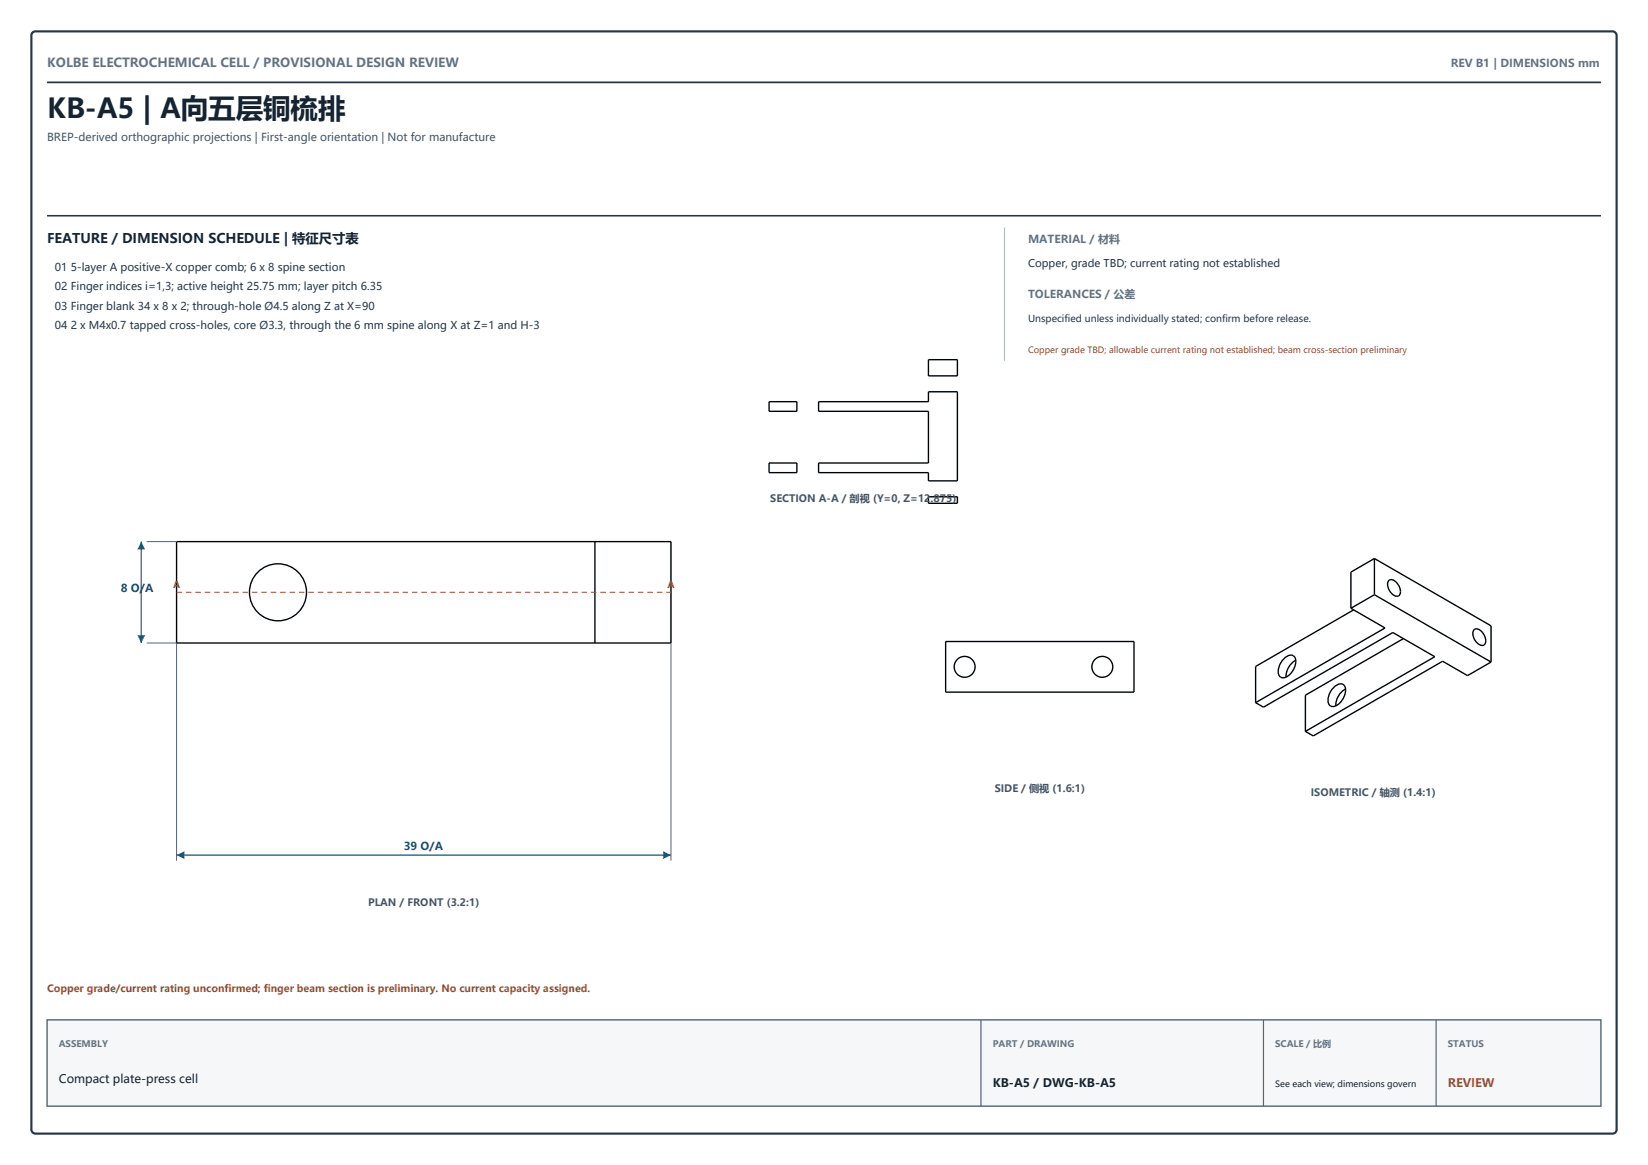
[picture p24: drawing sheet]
<svg xmlns="http://www.w3.org/2000/svg" width="315mm" height="223mm" viewBox="0 0 315 223" stroke-linecap="round" stroke-linejoin="round" font-family="sans-serif">
<defs><g id="words">
<text font-size="5.3" fill="#162331" x="9" y="22.5">KB-A5 | A向五层铜梳排</text>
<text font-size="2.5" fill="#162331" x="9" y="46.5">FEATURE / DIMENSION SCHEDULE | 特征尺寸表</text>
<text font-size="2.4" fill="#607283" x="9" y="12.7">KOLBE ELECTROCHEMICAL CELL / PROVISIONAL DESIGN REVIEW</text>
<g font-size="2.3" fill="#162331">
<text x="11.3" y="207">Compact plate-press cell</text>
<text x="189.8" y="207.8">KB-A5 / DWG-KB-A5</text>
</g>
<text font-size="2.3" fill="#9b4b2a" x="276.8" y="207.8">REVIEW</text>
<g font-size="2.1" fill="#607283">
<text x="277.3" y="12.7">REV B1 | DIMENSIONS mm</text>
<text x="196.5" y="46.5">MATERIAL / 材料</text>
<text x="196.5" y="57">TOLERANCES / 公差</text>
</g>
<text font-size="2.1" fill="#435464" x="9" y="27">BREP-derived orthographic projections | First-angle orientation | Not for manufacture</text>
<g font-size="2.1" fill="#243647">
<text x="10.5" y="51.7">01 5-layer A positive-X copper comb; 6 x 8 spine section</text>
<text x="10.5" y="55.5">02 Finger indices i=1,3; active height 25.75 mm; layer pitch 6.35</text>
<text x="10.5" y="59.3">03 Finger blank 34 x 8 x 2; through-hole Ø4.5 along Z at X=90</text>
<text x="10.5" y="63">04 2 x M4x0.7 tapped cross-holes, core Ø3.3, through the 6 mm spine along X at Z=1 and H-3</text>
</g>
<g font-size="2.1" fill="#14526f">
<text x="23.1" y="113.2">8 O/A</text>
<text x="77.2" y="162.6">39 O/A</text>
</g>
<text font-size="2" fill="#243647" x="196.5" y="51">Copper, grade TBD; current rating not established</text>
<g font-size="1.9" fill="#435464">
<text x="147.2" y="96">SECTION A-A / 剖视 (Y=0, Z=12.875)</text>
<text x="190.1" y="151.5">SIDE / 侧视 (1.6:1)</text>
<text x="250.5" y="152.2">ISOMETRIC / 轴测 (1.4:1)</text>
<text x="70.3" y="173.2">PLAN / FRONT (3.2:1)</text>
</g>
<text font-size="1.9" fill="#9b4b2a" x="9" y="189.8">Copper grade/current rating unconfirmed; finger beam section is preliminary. No current capacity assigned.</text>
<text font-size="1.8" fill="#243647" x="196.5" y="61.5">Unspecified unless individually stated; confirm before release.</text>
<g font-size="1.8" fill="#9b4b2a">
<text x="33.1" y="112.4">A</text>
<text x="127.6" y="112.4">A</text>
</g>
<g font-size="1.7" fill="#607283">
<text x="11.3" y="200.2">ASSEMBLY</text>
<text x="189.8" y="200.2">PART / DRAWING</text>
<text x="243.8" y="200.2">SCALE / 比例</text>
<text x="276.8" y="200.2">STATUS</text>
</g>
<text font-size="1.6" fill="#9b4b2a" x="196.5" y="67.5">Copper grade TBD; allowable current rating not established; beam cross-section preliminary</text>
<text font-size="1.6" fill="#162331" x="243.8" y="207.8">See each view; dimensions govern</text>
</g></defs>
<path d="M6.2 6.2l.5-.2h301.5a.81 .81 0 0 1 .8 .7v209.3a.75 .75 0 0 1-.8 .7h-301.5a.81 .81 0 0 1-.7-.7v-209.3z" fill="none" stroke="#243647" stroke-width=".41"/>
<path d="M9 15.7h297" fill="none" stroke="#243647" stroke-width=".34"/>
<g fill="none" stroke="#000" stroke-width=".26">
<path d="M147 76.8h5.3v1.8h-5.3zM156.5 76.8h21v-1.9h5.5v17h-5.5v-1.5h-21v-1.9h21v-9.9h-21zM177.5 68.8h5.5v3.1h-5.5zM147 88.5h5.3v1.9h-5.3zM177.5 95h5.5v1.2h-5.5zM33.7 103.6h94.5v19.3h-94.5zM113.7 103.6v19.3M258.2 116.3l6.5 3.8-24.7 14.3M258.7 116.6l-18.7 10.8v7M262.7 106.8l22.3 12.9v6.9M262.7 113.7l22.3 12.9M262.7 113.7l-4.5 2.6"/>
<path d="M262.7 106.8v6.9M262.7 106.8l-4.5 2.6v6.9M265.6 110.9a1.77 1.77 0 0 1 2 1.5 1.04 1.04 0 0 1-.6 1.6 2.34 2.34 0 0 1-1.7-2.9zM180.8 122.7h36v9.6h-36zM240 134.4l1.5 .8 24.7-14.3 8 4.7-24.7 14.2M245.6 125.8a1.15 1.15 0 0 1 2 0 3.3 3.3 0 0 1-2.1 3.8 .97 .97 0 0 1-1.2-1.2 3.7 3.7 0 0 1 1.3-2.6zM247.7 126.3a3.6 3.6 0 0 0-1.9 3.2M255.1 131.3a1.16 1.16 0 0 1 2 0 3.2 3.2 0 0 1-2.5 3.8 1.2 1.2 0 0 1-.7-1.7 3.9 3.9 0 0 1 1.2-2.1zM257.2 131.7a3.6 3.6 0 0 0-1.9 3.3M268.3 122.1l-18.8 10.8v6.9M281.9 120.3a1.77 1.77 0 0 1 2 1.5 1.04 1.04 0 0 1-.6 1.6 2.34 2.34 0 0 1-1.7-2.9zM285 126.6l-4.5 2.6-4.8-2.8-24.7 14.3-1.5-.9"/>
<circle cx="53.1" cy="113.2" r="5.5"/>
<circle cx="184.4" cy="127.5" r="2"/>
<circle cx="210.7" cy="127.5" r="2"/>
</g>
<path d="M33.7 113.2h94.5" fill="none" stroke="#b14b27" stroke-width=".19" stroke-dasharray="1.1 .7" stroke-linecap="butt"/>
<path d="M33.7 122.9v41.7M128.2 122.9v41.7" fill="none" stroke="#526171" stroke-width=".19"/>
<path d="M33.7 163.5h94.5" fill="none" stroke="#246b8e" stroke-width=".26"/>
<path d="M33.7 163.5l1.6-.7v1.5zM126.7 162.8v1.5l1.5-.8z" fill="#246b8e"/>
<path d="M28.1 103.6h5.6M28.1 122.9h5.6" fill="none" stroke="#526171" stroke-width=".19"/>
<path d="M27 103.6v19.3" fill="none" stroke="#246b8e" stroke-width=".26"/>
<path d="M27 103.6l-.7 1.5h1.5zM26.3 121.4h1.5l-.8 1.5z" fill="#246b8e"/>
<path d="M9 41.3h297" fill="none" stroke="#243647" stroke-width=".3"/>
<path d="M192 43.5v25.5" fill="none" stroke="#b4c0ca" stroke-width=".22"/>
<path d="M9 195h297v16.5h-297z" fill="#f5f7f8" stroke="#526171" stroke-width=".26"/>
<path d="M187.5 195v16.5M241.5 195v16.5M274.5 195v16.5" fill="none" stroke="#526171" stroke-width=".22"/>
<use href="#words"/>
</svg>
